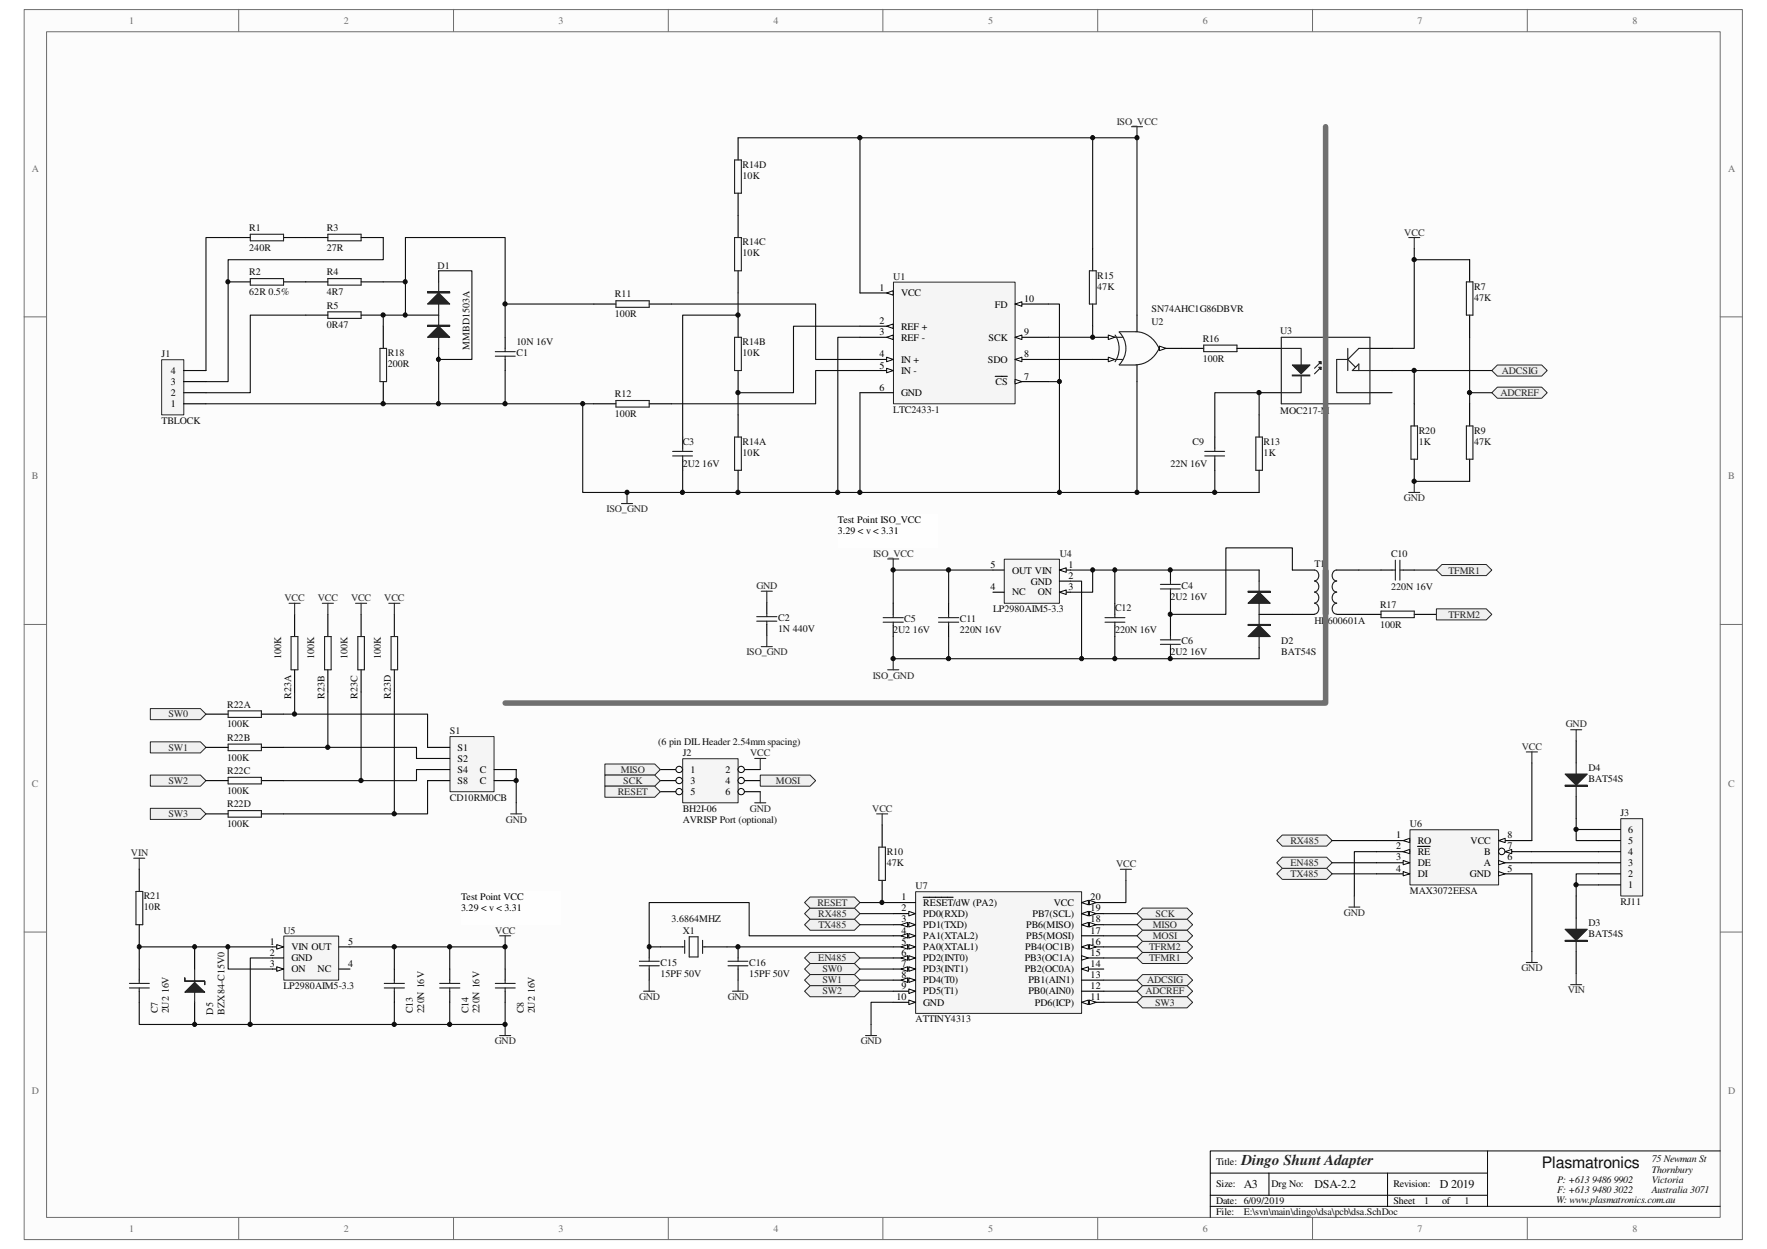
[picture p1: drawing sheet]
<svg xmlns="http://www.w3.org/2000/svg" width="297mm" height="210mm" viewBox="0 0 297 210" stroke-linecap="round" stroke-linejoin="round" font-family="sans-serif">
<defs><g id="words">
<text font-size="2.7" fill="#0e0e0e" x="259.2" y="196.2">Plasmatronics</text>
<text font-size="2.5" fill="#262626" x="208.7" y="195.8">Dingo Shunt Adapter</text>
<g font-size="2" fill="#0e0e0e">
<text x="209.1" y="199.7">A3</text>
<text x="221" y="199.7">DSA-2.2</text>
<text x="242.1" y="199.7">D 2019</text>
</g>
<g font-size="1.7" fill="#6e6e6e">
<text x="21.7" y="4">1</text>
<text x="57.8" y="4">2</text>
<text x="93.9" y="4">3</text>
<text x="130" y="4">4</text>
<text x="166.1" y="4">5</text>
<text x="202.2" y="4">6</text>
<text x="238.3" y="4">7</text>
<text x="274.4" y="4">8</text>
<text x="5.3" y="28.9">A</text>
<text x="290.5" y="28.9">A</text>
<text x="5.4" y="80.6">B</text>
<text x="290.5" y="80.6">B</text>
<text x="5.4" y="132.2">C</text>
<text x="290.5" y="132.2">C</text>
<text x="5.3" y="183.9">D</text>
<text x="290.5" y="183.9">D</text>
<text x="21.7" y="207">1</text>
<text x="57.8" y="207">2</text>
<text x="93.9" y="207">3</text>
<text x="130" y="207">4</text>
<text x="166.1" y="207">5</text>
<text x="202.2" y="207">6</text>
<text x="238.3" y="207">7</text>
<text x="274.4" y="207">8</text>
</g>
<g font-size="1.7" fill="#262626">
<text x="187.7" y="21">ISO_VCC</text>
<text x="236" y="39.6">VCC</text>
<text x="252.5" y="62.9">ADCSIG</text>
<text x="252.2" y="66.6">ADCREF</text>
<text x="102" y="86.1">ISO_GND</text>
<text x="236" y="84.2">GND</text>
<text x="146.8" y="93.6">ISO_VCC</text>
<text x="47.8" y="101">VCC</text>
<text x="53.4" y="101">VCC</text>
<text x="59" y="101">VCC</text>
<text x="64.6" y="101">VCC</text>
<text x="127.2" y="99">GND</text>
<text x="243.5" y="96.4">TFMR1</text>
<text x="243.5" y="103.8">TFRM2</text>
<text x="125.5" y="110.1">ISO_GND</text>
<text x="146.7" y="114">ISO_GND</text>
<text x="28.3" y="120.6">SW0</text>
<text x="255.8" y="126">VCC</text>
<text x="263.2" y="122.3">GND</text>
<text x="28.3" y="126.2">SW1</text>
<text x="28.3" y="131.7">SW2</text>
<text x="104.3" y="129.9">MISO</text>
<text x="104.8" y="131.7">SCK</text>
<text x="126.1" y="127.1">VCC</text>
<text x="130.4" y="131.7">MOSI</text>
<text x="28.3" y="137.3">SW3</text>
<text x="103.8" y="133.6">RESET</text>
<text x="126.1" y="136.4">GND</text>
<text x="146.6" y="136.4">VCC</text>
<text x="22" y="143.8">VIN</text>
<text x="85" y="138.3">GND</text>
<text x="216.9" y="141.8">RX485</text>
<text x="187.6" y="145.7">VCC</text>
<text x="217" y="147.4">TX485</text>
<text x="217" y="145.5">EN485</text>
<text x="137.4" y="152.2">RESET</text>
<text x="137.5" y="154.1">RX485</text>
<text x="137.6" y="156">TX485</text>
<text x="193.8" y="156">MISO</text>
<text x="194.3" y="154.1">SCK</text>
<text x="225.9" y="153.9">GND</text>
<text x="83.3" y="156.9">VCC</text>
<text x="137.5" y="161.5">EN485</text>
<text x="193.2" y="161.5">TFMR1</text>
<text x="193.2" y="159.7">TFRM2</text>
<text x="193.8" y="157.8">MOSI</text>
<text x="138.3" y="163.4">SW0</text>
<text x="138.3" y="165.3">SW1</text>
<text x="138.3" y="167.1">SW2</text>
<text x="192.6" y="167.1">ADCREF</text>
<text x="192.8" y="165.3">ADCSIG</text>
<text x="255.8" y="163.2">GND</text>
<text x="263.6" y="166.9">VIN</text>
<text x="107.4" y="168.1">GND</text>
<text x="122.3" y="168.1">GND</text>
<text x="194.2" y="169">SW3</text>
<text x="83.2" y="175.5">GND</text>
<text x="144.7" y="175.5">GND</text>
</g>
<g font-size="1.7" fill="#0e0e0e">
<text x="124.8" y="28.2">R14D</text>
<text x="124.8" y="30.1">10K</text>
<text x="41.9" y="38.8">R1</text>
<text x="54.9" y="38.8">R3</text>
<text x="124.8" y="41.2">R14C</text>
<text x="41.9" y="42.2">240R</text>
<text x="41.9" y="46.3">R2</text>
<text x="54.9" y="42.2">27R</text>
<text x="54.9" y="46.3">R4</text>
<text x="73.6" y="45.2">D1</text>
<text x="124.8" y="43.1">10K</text>
<text x="150.2" y="47">U1</text>
<text x="184.4" y="46.8">R15</text>
<text x="41.9" y="49.6">62R 0.5%</text>
<text x="54.9" y="49.6">4R7</text>
<text x="54.9" y="51.9">R5</text>
<text x="103.4" y="50">R11</text>
<text x="103.4" y="53.3">100R</text>
<text x="184.4" y="48.7">47K</text>
<text x="193.6" y="52.4">SN74AHC1G86DBVR</text>
<text x="247.8" y="48.7">R7</text>
<text x="247.8" y="50.5">47K</text>
<text x="54.9" y="55.2">0R47</text>
<text x="65.2" y="59.9">R18</text>
<text x="78.9" y="58.8" transform="rotate(-90 78.9 58.8)">MMBD1503A</text>
<text x="86.8" y="59.9">C1</text>
<text x="86.8" y="58">10N 16V</text>
<text x="124.8" y="58">R14B</text>
<text x="124.8" y="59.9">10K</text>
<text x="193.6" y="54.7">U2</text>
<text x="202.2" y="57.4">R16</text>
<text x="215.2" y="56.1">U3</text>
<text x="27.2" y="60.1">J1</text>
<text x="65.2" y="61.7">200R</text>
<text x="202.2" y="60.8">100R</text>
<text x="27.2" y="71.2">TBLOCK</text>
<text x="103.4" y="66.8">R12</text>
<text x="103.4" y="70.1">100R</text>
<text x="150.2" y="69.4">LTC2433-1</text>
<text x="215.2" y="69.6">MOC217-M</text>
<text x="114.8" y="74.8">C3</text>
<text x="124.8" y="74.8">R14A</text>
<text x="124.8" y="76.6">10K</text>
<text x="200.5" y="74.8">C9</text>
<text x="212.4" y="74.8">R13</text>
<text x="212.4" y="76.6">1K</text>
<text x="238.5" y="72.9">R20</text>
<text x="238.5" y="74.8">1K</text>
<text x="247.8" y="72.9">R9</text>
<text x="247.8" y="74.8">47K</text>
<text x="114.8" y="78.5">2U2 16V</text>
<text x="196.8" y="78.5">22N 16V</text>
<text x="178.1" y="93.6">U4</text>
<text x="221" y="95.2">T1</text>
<text x="233.8" y="93.6">C10</text>
<text x="196.8" y="100.8">2U2 16V</text>
<text x="198.6" y="99">C4</text>
<text x="233.8" y="99.2">220N 16V</text>
<text x="130.8" y="104.4">C2</text>
<text x="130.8" y="106.3">1N 440V</text>
<text x="150.2" y="106.4">2U2 16V</text>
<text x="152" y="104.6">C5</text>
<text x="161.4" y="104.6">C11</text>
<text x="161.4" y="106.4">220N 16V</text>
<text x="167" y="102.9">LP2980AIM5-3.3</text>
<text x="187.4" y="102.7">C12</text>
<text x="187.4" y="106.4">220N 16V</text>
<text x="221" y="104.9">HR600601A</text>
<text x="232" y="102.2">R17</text>
<text x="232" y="105.5">100R</text>
<text x="47.2" y="110.7" transform="rotate(-90 47.2 110.7)">100K</text>
<text x="52.8" y="110.7" transform="rotate(-90 52.8 110.7)">100K</text>
<text x="58.4" y="110.7" transform="rotate(-90 58.4 110.7)">100K</text>
<text x="64" y="110.7" transform="rotate(-90 64 110.7)">100K</text>
<text x="196.8" y="110.2">2U2 16V</text>
<text x="198.6" y="108.3">C6</text>
<text x="215.4" y="108.3">D2</text>
<text x="215.4" y="110.2">BAT54S</text>
<text x="38.2" y="118.9">R22A</text>
<text x="48.9" y="117.4" transform="rotate(-90 48.9 117.4)">R23A</text>
<text x="54.5" y="117.4" transform="rotate(-90 54.5 117.4)">R23B</text>
<text x="60.1" y="117.4" transform="rotate(-90 60.1 117.4)">R23C</text>
<text x="65.7" y="117.4" transform="rotate(-90 65.7 117.4)">R23D</text>
<text x="38.2" y="122.3">100K</text>
<text x="38.2" y="124.5">R22B</text>
<text x="75.6" y="123.4">S1</text>
<text x="110.7" y="125.2">(6 pin DIL Header 2.54mm spacing)</text>
<text x="38.2" y="127.8">100K</text>
<text x="38.2" y="130.1">R22C</text>
<text x="114.8" y="127.1">J2</text>
<text x="267" y="129.5">D4</text>
<text x="267" y="131.4">BAT54S</text>
<text x="38.2" y="133.4">100K</text>
<text x="38.2" y="135.7">R22D</text>
<text x="75.6" y="134.5">CD10RM0CB</text>
<text x="114.8" y="136.4">BH2I-06</text>
<text x="272.4" y="137.2">J3</text>
<text x="38.2" y="139">100K</text>
<text x="114.8" y="138.3">AVRISP Port (optional)</text>
<text x="149.1" y="143.7">R10</text>
<text x="237" y="139">U6</text>
<text x="149.1" y="145.5">47K</text>
<text x="153.9" y="149.4">U7</text>
<text x="24.2" y="151.1">R21</text>
<text x="24.2" y="153">10R</text>
<text x="112.9" y="155">3.6864MHZ</text>
<text x="237" y="150.2">MAX3072EESA</text>
<text x="267" y="155.6">D3</text>
<text x="272.4" y="152.1">RJ11</text>
<text x="47.7" y="156.9">U5</text>
<text x="114.8" y="156.9">X1</text>
<text x="267" y="157.5">BAT54S</text>
<text x="47.7" y="166.2">LP2980AIM5-3.3</text>
<text x="111" y="162.3">C15</text>
<text x="111" y="164.2">15PF 50V</text>
<text x="125.9" y="162.3">C16</text>
<text x="125.9" y="164.2">15PF 50V</text>
<text x="26.5" y="170.3" transform="rotate(-90 26.5 170.3)">C7</text>
<text x="28.4" y="170.3" transform="rotate(-90 28.4 170.3)">2U2 16V</text>
<text x="35.9" y="170.5" transform="rotate(-90 35.9 170.5)">D5</text>
<text x="37.7" y="170.5" transform="rotate(-90 37.7 170.5)">BZX84-C15V0</text>
<text x="69.4" y="170.3" transform="rotate(-90 69.4 170.3)">C13</text>
<text x="71.3" y="170.3" transform="rotate(-90 71.3 170.3)">220N 16V</text>
<text x="78.7" y="170.3" transform="rotate(-90 78.7 170.3)">C14</text>
<text x="80.6" y="170.3" transform="rotate(-90 80.6 170.3)">220N 16V</text>
<text x="88" y="170.3" transform="rotate(-90 88 170.3)">C8</text>
<text x="89.9" y="170.3" transform="rotate(-90 89.9 170.3)">2U2 16V</text>
<text x="153.9" y="171.8">ATTINY4313</text>
<text x="277.7" y="195.3">75 Newman St</text>
<text x="277.7" y="197.1">Thornbury</text>
<text x="239.4" y="202.4">1</text>
<text x="246.2" y="202.4">1</text>
<text x="261.6" y="202.2">W: www.plasmatronics.com.au</text>
<text x="261.8" y="198.8">P: +613 9486 9902</text>
<text x="261.8" y="200.5">F: +613 9480 3022</text>
<text x="277.7" y="198.8">Victoria</text>
<text x="277.7" y="200.5">Australia 3071</text>
<text x="209.1" y="204.2">E:\svn\main\dingo\dsa\pcb\dsa.SchDoc</text>
</g>
<g font-size="1.7">
<text x="147.8" y="48.9">1</text>
<text x="151.5" y="49.8">VCC</text>
<text x="167.3" y="51.7">FD</text>
<text x="172.2" y="50.8">10</text>
<text x="147.8" y="54.5">2</text>
<text x="147.8" y="56.3">3</text>
<text x="151.5" y="55.4">REF +</text>
<text x="151.5" y="57.3">REF -</text>
<text x="166.2" y="57.3">SCK</text>
<text x="172.2" y="56.3">9</text>
<text x="28.7" y="64.7">3</text>
<text x="28.7" y="62.9">4</text>
<text x="147.8" y="60.1">4</text>
<text x="147.8" y="61.9">5</text>
<text x="147.8" y="65.7">6</text>
<text x="151.5" y="61">IN +</text>
<text x="151.5" y="62.9">IN -</text>
<text x="166.1" y="61">SDO</text>
<text x="167.3" y="64.7">CS</text>
<text x="172.2" y="60.1">8</text>
<text x="172.2" y="63.8">7</text>
<text x="28.7" y="68.5">1</text>
<text x="28.7" y="66.6">2</text>
<text x="151.5" y="66.6">GND</text>
<text x="140.8" y="88">Test Point ISO_VCC</text>
<text x="140.8" y="89.8">3.29 &lt; v &lt; 3.31</text>
<text x="166.5" y="95.5">5</text>
<text x="179.6" y="95.5">1</text>
<text x="166.5" y="99.2">4</text>
<text x="170.1" y="100.1">NC</text>
<text x="170.1" y="96.4">OUT VIN</text>
<text x="173.3" y="98.3">GND</text>
<text x="174.5" y="100.1">ON</text>
<text x="179.6" y="99.2">3</text>
<text x="179.6" y="97.3">2</text>
<text x="76.9" y="126.2">S1</text>
<text x="76.9" y="128">S2</text>
<text x="76.9" y="129.9">S4</text>
<text x="76.9" y="131.7">S8</text>
<text x="80.7" y="129.9">C</text>
<text x="80.7" y="131.7">C</text>
<text x="116.1" y="129.9">1</text>
<text x="116.1" y="131.7">3</text>
<text x="122" y="129.9">2</text>
<text x="122" y="131.7">4</text>
<text x="116.1" y="133.6">5</text>
<text x="122" y="133.6">6</text>
<text x="234.7" y="140.9">1</text>
<text x="234.7" y="142.7">2</text>
<text x="238.3" y="141.8">RO</text>
<text x="238.3" y="143.7">RE</text>
<text x="247.2" y="141.8">VCC</text>
<text x="249.5" y="143.7">B</text>
<text x="253.4" y="142.7">7</text>
<text x="253.4" y="140.9">8</text>
<text x="273.7" y="143.7">4</text>
<text x="273.7" y="141.8">5</text>
<text x="273.7" y="140">6</text>
<text x="234.7" y="144.6">3</text>
<text x="234.7" y="146.5">4</text>
<text x="238.3" y="145.5">DE</text>
<text x="238.3" y="147.4">DI</text>
<text x="247.1" y="147.4">GND</text>
<text x="249.4" y="145.5">A</text>
<text x="253.4" y="144.6">6</text>
<text x="253.4" y="146.5">5</text>
<text x="273.7" y="149.3">1</text>
<text x="273.7" y="147.4">2</text>
<text x="273.7" y="145.5">3</text>
<text x="77.5" y="151.3">Test Point VCC</text>
<text x="77.5" y="153.1">3.29 &lt; v &lt; 3.31</text>
<text x="151.5" y="155">3</text>
<text x="151.5" y="153.2">2</text>
<text x="151.5" y="151.3">1</text>
<text x="155.2" y="156">PD1(TXD)</text>
<text x="155.2" y="154.1">PD0(RXD)</text>
<text x="155.2" y="152.2">RESET/dW (PA2)</text>
<text x="172.5" y="156">PB6(MISO)</text>
<text x="173.6" y="154.1">PB7(SCL)</text>
<text x="177.2" y="152.2">VCC</text>
<text x="183.3" y="155">18</text>
<text x="183.3" y="153.2">19</text>
<text x="183.3" y="151.3">20</text>
<text x="45.3" y="158.7">1</text>
<text x="45.3" y="160.6">2</text>
<text x="49" y="159.7">VIN OUT</text>
<text x="49" y="161.5">GND</text>
<text x="58.5" y="158.7">5</text>
<text x="151.5" y="156.9">4</text>
<text x="151.5" y="158.7">5</text>
<text x="151.5" y="160.6">6</text>
<text x="155.2" y="157.8">PA1(XTAL2)</text>
<text x="155.2" y="159.7">PA0(XTAL1)</text>
<text x="155.2" y="161.5">PD2(INT0)</text>
<text x="172.3" y="161.5">PB3(OC1A)</text>
<text x="172.3" y="159.7">PB4(OC1B)</text>
<text x="172.5" y="157.8">PB5(MOSI)</text>
<text x="183.3" y="158.7">16</text>
<text x="183.3" y="160.6">15</text>
<text x="183.3" y="156.9">17</text>
<text x="45.3" y="162.5">3</text>
<text x="49" y="163.4">ON</text>
<text x="53.4" y="163.4">NC</text>
<text x="58.5" y="162.5">4</text>
<text x="151.5" y="162.5">7</text>
<text x="151.5" y="164.3">8</text>
<text x="151.5" y="166.2">9</text>
<text x="155.2" y="163.4">PD3(INT1)</text>
<text x="155.2" y="165.3">PD4(T0)</text>
<text x="155.2" y="167.1">PD5(T1)</text>
<text x="172.3" y="163.4">PB2(OC0A)</text>
<text x="172.9" y="165.3">PB1(AIN1)</text>
<text x="172.9" y="167.1">PB0(AIN0)</text>
<text x="183.3" y="162.5">14</text>
<text x="183.3" y="164.3">13</text>
<text x="183.3" y="166.2">12</text>
<text x="150.7" y="168.1">10</text>
<text x="155.2" y="169">GND</text>
<text x="174" y="169">PD6(ICP)</text>
<text x="183.3" y="168.1">11</text>
<text x="204.4" y="195.8">Title:</text>
<text x="204.4" y="199.6">Size:</text>
<text x="204.4" y="202.4">Date: 6/09/2019</text>
<text x="213.7" y="199.6">Drg No:</text>
<text x="234.2" y="199.6">Revision:</text>
<text x="234.2" y="202.4">Sheet</text>
<text x="242.4" y="202.4">of</text>
<text x="204.4" y="204.2">File:</text>
</g>
</g></defs>
<path d="M4.1 1.7h288.8v206.6h-288.8z" fill="#fcfcfc"/>
<path d="M4.1 1.6h288.8v206.7h-288.8z" fill="none" stroke="#6e6e6e" stroke-width=".17"/>
<path d="M7.9 5.4h281.3v199.2h-281.3z" fill="#fcfcfc"/>
<g fill="none" stroke="#6e6e6e" stroke-width=".17">
<path d="M7.8 5.3h281.4v199.3h-281.4zM40.1 1.6v3.7M76.2 1.6v3.7M112.3 1.6v3.7M148.4 1.6v3.7M184.5 1.6v3.7M220.6 1.6v3.7M256.7 1.6v3.7M4.1 53.3h3.7M289.2 53.3h3.7M4.1 104.9h3.7M289.2 104.9h3.7"/>
<path d="M4.1 156.6h3.7M289.2 156.6h3.7M40.1 204.6v3.7M76.2 204.6v3.7M112.3 204.6v3.7M148.4 204.6v3.7M184.5 204.6v3.7M220.6 204.6v3.7M256.7 204.6v3.7"/>
</g>
<path d="M203.5 197.1h46.6M213.3 197.1v3.8M233.3 197.1v5.6M250.1 193.4v9.3M289.2 193.4h-85.7v11.2M203.5 202.7h85.7M203.5 200.9h46.6" fill="none" stroke="#000" stroke-width=".17"/>
<path d="M154 149.9h27.8v20.4h-27.8z" fill="#f5f5f5"/>
<path d="M153.9 149.9h27.9v20.4h-27.9z" fill="none" stroke="#262626" stroke-width=".17"/>
<path d="M150.2 155.4h3.7" fill="none" stroke="#000" stroke-width=".19"/>
<path d="M152.8 155l1.1 .4-1.1 .4z" fill="#fcfcfc"/>
<path d="M152.8 155l1.1 .4-1.1 .4z" fill="none" stroke="#000" stroke-width=".17"/>
<path d="M151.5 155.4l1.1-.4v.8z" fill="#fcfcfc"/>
<path d="M151.5 155.4l1.1-.4v.8z" fill="none" stroke="#000" stroke-width=".17"/>
<path d="M150.2 157.3h3.7" fill="none" stroke="#000" stroke-width=".19"/>
<path d="M152.8 156.9l1.1 .4-1.1 .3z" fill="#fcfcfc"/>
<path d="M152.8 156.9l1.1 .4-1.1 .3z" fill="none" stroke="#000" stroke-width=".17"/>
<path d="M151.5 157.3l1.1-.4v.7z" fill="#fcfcfc"/>
<path d="M151.5 157.3l1.1-.4v.7z" fill="none" stroke="#000" stroke-width=".17"/>
<path d="M150.2 159.1h3.7" fill="none" stroke="#000" stroke-width=".19"/>
<path d="M152.8 158.7l1.1 .4-1.1 .4z" fill="#fcfcfc"/>
<path d="M152.8 158.7l1.1 .4-1.1 .4z" fill="none" stroke="#000" stroke-width=".17"/>
<path d="M151.5 159.1l1.1-.4v.8z" fill="#fcfcfc"/>
<path d="M151.5 159.1l1.1-.4v.8z" fill="none" stroke="#000" stroke-width=".17"/>
<path d="M150.2 161h3.7" fill="none" stroke="#000" stroke-width=".19"/>
<path d="M152.8 160.6l1.1 .4-1.1 .4z" fill="#fcfcfc"/>
<path d="M152.8 160.6l1.1 .4-1.1 .4z" fill="none" stroke="#000" stroke-width=".17"/>
<path d="M151.5 161l1.1-.4v.8z" fill="#fcfcfc"/>
<path d="M151.5 161l1.1-.4v.8z" fill="none" stroke="#000" stroke-width=".17"/>
<path d="M150.2 162.9h3.7" fill="none" stroke="#000" stroke-width=".19"/>
<path d="M152.8 162.5l1.1 .4-1.1 .3z" fill="#fcfcfc"/>
<path d="M152.8 162.5l1.1 .4-1.1 .3z" fill="none" stroke="#000" stroke-width=".17"/>
<path d="M151.5 162.9l1.1-.4v.7z" fill="#fcfcfc"/>
<path d="M151.5 162.9l1.1-.4v.7z" fill="none" stroke="#000" stroke-width=".17"/>
<path d="M150.2 164.7h3.7" fill="none" stroke="#000" stroke-width=".19"/>
<path d="M152.8 164.3l1.1 .4-1.1 .4z" fill="#fcfcfc"/>
<path d="M152.8 164.3l1.1 .4-1.1 .4z" fill="none" stroke="#000" stroke-width=".17"/>
<path d="M151.5 164.7l1.1-.4v.8z" fill="#fcfcfc"/>
<path d="M151.5 164.7l1.1-.4v.8z" fill="none" stroke="#000" stroke-width=".17"/>
<path d="M181.8 155.4h3.7" fill="none" stroke="#000" stroke-width=".19"/>
<path d="M181.8 155.4l1.2-.4v.8z" fill="#fcfcfc"/>
<path d="M181.8 155.4l1.2-.4v.8z" fill="none" stroke="#000" stroke-width=".17"/>
<path d="M183.1 155l1.2 .4-1.2 .4z" fill="#fcfcfc"/>
<path d="M183.1 155l1.2 .4-1.2 .4z" fill="none" stroke="#000" stroke-width=".17"/>
<path d="M181.8 159.1h3.7" fill="none" stroke="#000" stroke-width=".19"/>
<path d="M181.8 159.1l1.2-.4v.8z" fill="#fcfcfc"/>
<path d="M181.8 159.1l1.2-.4v.8z" fill="none" stroke="#000" stroke-width=".17"/>
<path d="M183.1 158.7l1.2 .4-1.2 .4z" fill="#fcfcfc"/>
<path d="M183.1 158.7l1.2 .4-1.2 .4z" fill="none" stroke="#000" stroke-width=".17"/>
<path d="M181.8 153.5h3.7" fill="none" stroke="#000" stroke-width=".19"/>
<path d="M181.8 153.5l1.2-.3v.7z" fill="#fcfcfc"/>
<path d="M181.8 153.5l1.2-.3v.7z" fill="none" stroke="#000" stroke-width=".17"/>
<path d="M183.1 153.2l1.2 .3-1.2 .4z" fill="#fcfcfc"/>
<path d="M183.1 153.2l1.2 .3-1.2 .4z" fill="none" stroke="#000" stroke-width=".17"/>
<path d="M181.8 151.7h3.7" fill="none" stroke="#000" stroke-width=".19"/>
<path d="M181.8 151.7l1.2-.4v.8z" fill="#fcfcfc"/>
<path d="M181.8 151.7l1.2-.4v.8z" fill="none" stroke="#000" stroke-width=".17"/>
<path d="M183.1 151.3l1.2 .4-1.2 .4z" fill="#fcfcfc"/>
<path d="M183.1 151.3l1.2 .4-1.2 .4z" fill="none" stroke="#000" stroke-width=".17"/>
<path d="M150.2 166.6h3.7" fill="none" stroke="#000" stroke-width=".19"/>
<path d="M152.8 166.2l1.1 .4-1.1 .4z" fill="#fcfcfc"/>
<path d="M152.8 166.2l1.1 .4-1.1 .4z" fill="none" stroke="#000" stroke-width=".17"/>
<path d="M150.2 168.4h3.7" fill="none" stroke="#000" stroke-width=".19"/>
<path d="M152.8 168.1l1.1 .3-1.1 .4z" fill="#fcfcfc"/>
<path d="M152.8 168.1l1.1 .3-1.1 .4z" fill="none" stroke="#000" stroke-width=".17"/>
<path d="M181.8 168.4h3.7" fill="none" stroke="#000" stroke-width=".19"/>
<path d="M181.8 168.4l1.2-.3v.7z" fill="#fcfcfc"/>
<path d="M181.8 168.4l1.2-.3v.7z" fill="none" stroke="#000" stroke-width=".17"/>
<path d="M183.1 168.1l1.2 .3-1.2 .4z" fill="#fcfcfc"/>
<path d="M183.1 168.1l1.2 .3-1.2 .4z" fill="none" stroke="#000" stroke-width=".17"/>
<path d="M150.2 153.5h3.7M181.8 164.7h3.7" fill="none" stroke="#000" stroke-width=".19"/>
<path d="M152.8 153.2l1.1 .3-1.1 .4z" fill="#fcfcfc"/>
<path d="M152.8 153.2l1.1 .3-1.1 .4z" fill="none" stroke="#000" stroke-width=".17"/>
<path d="M181.8 162.9h3.7" fill="none" stroke="#000" stroke-width=".19"/>
<path d="M181.8 162.9l1.2-.4v.7z" fill="#fcfcfc"/>
<path d="M181.8 162.9l1.2-.4v.7z" fill="none" stroke="#000" stroke-width=".17"/>
<path d="M181.8 161h3.7" fill="none" stroke="#000" stroke-width=".19"/>
<path d="M181.8 160.6l1.2 .4-1.2 .4z" fill="#fcfcfc"/>
<path d="M181.8 160.6l1.2 .4-1.2 .4z" fill="none" stroke="#000" stroke-width=".17"/>
<path d="M211.7 58.5h3.7M230.3 58.5h3.7M230.3 66h3.7M230.3 62.3h3.7M150.2 151.7h3.7M155.2 150.8h5M181.8 157.3h3.7M181.8 166.6h3.7" fill="none" stroke="#000" stroke-width=".19"/>
<path d="M215.4 56.7h14.9v11.2h-14.9zM222.1 61.7l-1.1 1.1M222.1 60.8l-1.1 1.1" fill="none" stroke="#1c1c1c" stroke-width=".19"/>
<path d="M217.3 61.3h2.9l-1.5 1.5z" fill="#1c1c1c"/>
<path d="M217.3 61.3h2.9l-1.5 1.5zM217.3 63h2.9v.2h-2.9z" fill="none" stroke="#1c1c1c" stroke-width=".19"/>
<path d="M217.3 63.1h2.9" fill="none" stroke="#1c1c1c" stroke-width=".17"/>
<path d="M221.7 60.8h.4v.4z" fill="#1c1c1c"/>
<path d="M221.7 60.8h.4v.4z" fill="none" stroke="#1c1c1c" stroke-width=".19"/>
<path d="M221.7 61.7h.4v.4z" fill="#1c1c1c"/>
<g fill="none" stroke="#1c1c1c" stroke-width=".19">
<path d="M215.4 58.5h3.3v2.8M226.6 58.5v3.8M230.3 58.5h-1.9l-1.8 1.9M218.7 63.2v2.8h-3.3M221.7 61.7h.4v.4zM226.6 60.4h-1.9v5.6h5.6M226.6 60.4l1.3 1.3M228.4 62.3v-1.1l-1.1 1.1h3M114.8 159.1h.3M115.1 158v2.2M115.9 157.4h1.4v3.4h-1.4zM118.1 158v2.2"/>
<path d="M118.1 159.1h.4M263.1 158h3.7v.2h-3.7zM265 154.3v5.6"/>
</g>
<path d="M211.7 66h3.7M111 159.1h3.8M118.5 159.1h3.7M265 150.6v3.7M265 159.9v3.7" fill="none" stroke="#000" stroke-width=".19"/>
<path d="M263.1 158.1h3.7" fill="none" stroke="#1c1c1c" stroke-width=".17"/>
<path d="M263.1 156.2h3.7l-1.8 1.8z" fill="#1c1c1c"/>
<path d="M263.1 132h3.7v.1h-3.7zM265 128.2v5.6M263.1 156.2h3.7l-1.8 1.8z" fill="none" stroke="#1c1c1c" stroke-width=".19"/>
<path d="M265 124.5v3.7M265 133.8v3.7" fill="none" stroke="#000" stroke-width=".19"/>
<path d="M263.1 132h3.7" fill="none" stroke="#1c1c1c" stroke-width=".17"/>
<path d="M263.1 130.1h3.7l-1.8 1.9z" fill="#1c1c1c"/>
<path d="M263.1 130.1h3.7l-1.8 1.9z" fill="none" stroke="#1c1c1c" stroke-width=".19"/>
<path d="M256.6 126.4h1.8M257.5 126.4v1.8M264 122.6h1.9M265 122.6v1.9M257.5 159.9v1.9M256.6 161.8h1.8M264 165.5h1.9M265 163.6v1.9" fill="none" stroke="#262626" stroke-width=".19"/>
<path d="M257.5 128.2v13.1M257.5 146.9v13" fill="none" stroke="#0e0e0e" stroke-width=".19"/>
<path d="M215.6 145.9h7.4l.9 1-.9 .9h-7.4l-1-.9z" fill-rule="evenodd" fill="#f0f0f0"/>
<path d="M215.6 145.9h7.4l.9 1-.9 .9h-7.4l-1-.9z" fill="none" stroke="#262626" stroke-width=".17"/>
<path d="M214.6 141.3l1-1h7.4l.9 1-.9 .9h-7.4z" fill-rule="evenodd" fill="#f0f0f0"/>
<path d="M214.6 141.3l1-1h7.4l.9 1-.9 .9h-7.4z" fill="none" stroke="#262626" stroke-width=".17"/>
<path d="M215.6 144.1h7.4l.9 .9-.9 .9h-7.4l-1-.9z" fill-rule="evenodd" fill="#f0f0f0"/>
<path d="M215.6 144.1h7.4l.9 .9-.9 .9h-7.4l-1-.9z" fill="none" stroke="#262626" stroke-width=".17"/>
<path d="M38.4 159.1v3.8h7.4M75.6 159.1v3.8M223.9 146.9h7.5M223.9 145h7.5M223.9 141.3h7.5M231.4 143.1h-3.7v7.5M66.3 168.4v3.8M75.6 168.4v3.8" fill="none" stroke="#0e0e0e" stroke-width=".19"/>
<path d="M22.5 144.2h1.8M23.4 144.2v1.9M84 157.3h1.8M84.9 157.3v1.8M226.7 152.4h1.9M227.7 150.6v1.8M84 174h1.8M84.9 172.2v1.8" fill="none" stroke="#262626" stroke-width=".19"/>
<path d="M23.4 146.1v3.7M23.4 155.4v3.7M66.3 162.9v1.8M66.3 166.6v1.8M75.6 162.9v1.8M75.6 166.6v1.8M84.9 162.9v1.8M84.9 166.6v1.8" fill="none" stroke="#000" stroke-width=".19"/>
<g fill="none" stroke="#1c1c1c" stroke-width=".19">
<path d="M22.9 149.8h1.1v5.6h-1.1zM64.6 166h3.4M64.6 165.3h3.4M66.3 164.7v.6M66.3 166v.6M73.9 166h3.4M73.9 165.3h3.4M75.6 164.7v.6M75.6 166v.6M83.3 166h3.3M83.3 165.3h3.3M84.9 164.7v.6"/>
<path d="M84.9 166v.6"/>
</g>
<path d="M135.3 155.4l.9-.9h7.4l1 .9-1 .9h-7.4z" fill-rule="evenodd" fill="#f0f0f0"/>
<path d="M135.3 155.4l.9-.9h7.4l1 .9-1 .9h-7.4z" fill="none" stroke="#262626" stroke-width=".17"/>
<path d="M135.3 153.5l.9-.9h7.4l1 .9-1 1h-7.4z" fill-rule="evenodd" fill="#f0f0f0"/>
<path d="M135.3 153.5l.9-.9h7.4l1 .9-1 1h-7.4z" fill="none" stroke="#262626" stroke-width=".17"/>
<path d="M135.3 161l.9-.9h7.4l1 .9-1 .9h-7.4z" fill-rule="evenodd" fill="#f0f0f0"/>
<path d="M135.3 161l.9-.9h7.4l1 .9-1 .9h-7.4z" fill="none" stroke="#262626" stroke-width=".17"/>
<path d="M211.7 95.8v1.9M211.7 103.3h5.6" fill="none" stroke="#000" stroke-width=".19"/>
<path d="M209.8 99.4h3.7v.1h-3.7zM211.7 97.7v5.6" fill="none" stroke="#1c1c1c" stroke-width=".19"/>
<path d="M209.8 99.4h3.7" fill="none" stroke="#1c1c1c" stroke-width=".17"/>
<path d="M209.8 101.4l1.9-1.9 1.8 1.9z" fill="#1c1c1c"/>
<path d="M209.8 101.4l1.9-1.9 1.8 1.9zM209.8 104.9h3.7v.2h-3.7zM211.7 103.3v5.5" fill="none" stroke="#1c1c1c" stroke-width=".19"/>
<path d="M209.8 105h3.7" fill="none" stroke="#1c1c1c" stroke-width=".17"/>
<path d="M209.8 107l1.9-1.9 1.8 1.9z" fill="#1c1c1c"/>
<g fill="none" stroke="#1c1c1c" stroke-width=".19">
<path d="M195.1 99h3.3M195.1 98.2h3.3M196.8 97.7v.5M196.8 99v.5M148.5 104.6h3.3M148.5 103.8h3.3M150.2 103.3v.5M150.2 104.6v.5M157.8 104.6h3.4M157.8 103.8h3.4M159.5 103.3v.5M159.5 104.6v.5"/>
<path d="M185.8 104.6h3.3M185.8 103.8h3.3M187.4 103.3v.5M187.4 104.6v.5M195.1 108.3h3.3M195.1 107.5h3.3M196.8 107v.5M196.8 108.3v.5M209.8 107l1.9-1.9 1.8 1.9zM232.2 102.7h5.5v1.1h-5.5zM107.5 162.3h3.3M107.5 161.5h3.3"/>
<path d="M109.1 161v.5M109.1 162.3v.6M122.4 162.3h3.3M122.4 161.5h3.3M124.1 161v.5M124.1 162.3v.6"/>
</g>
<g fill="none" stroke="#000" stroke-width=".19">
<path d="M196.8 95.8v1.9M196.8 99.5v1.9M150.2 101.4v1.9M150.2 105.1v1.9M159.5 101.4v1.9M159.5 105.1v1.9M187.4 101.4v1.9M187.4 105.1v1.9M196.8 105.1v1.9M196.8 108.8v1.9M211.7 108.8v1.9M228.4 103.3h3.8"/>
<path d="M237.7 103.3h3.8M109.1 159.1v1.9M124.1 159.1v1.9M109.1 162.9v1.8M124.1 162.9v1.8"/>
</g>
<path d="M149.2 93.9h1.9M150.2 93.9v1.9M149.2 112.6h1.9M150.2 110.7v1.9M188.3 146.1h1.9M189.3 146.1v1.9M108.2 166.6h1.9M109.1 164.7v1.9M123.1 166.6h1.9M124.1 164.7v1.9M145.5 174h1.9M146.4 172.2v1.8" fill="none" stroke="#262626" stroke-width=".19"/>
<path d="M122.2 159.1h28M144.6 153.5h5.6M144.6 155.4h5.6M150.2 157.3h-24.3v-5.6h-16.8v7.4h1.9M189.3 148v3.7h-3.8M144.6 161h5.6M150.2 168.4h-3.8v3.8" fill="none" stroke="#0e0e0e" stroke-width=".19"/>
<path d="M150.2 47.5h20.4v20.4h-20.4z" fill="#f5f5f5"/>
<path d="M150.2 47.4h20.4v20.5h-20.4z" fill="none" stroke="#262626" stroke-width=".17"/>
<path d="M170.6 56.7h5.6" fill="none" stroke="#000" stroke-width=".19"/>
<path d="M170.6 56.7l1.2-.4v.8z" fill="#fcfcfc"/>
<path d="M170.6 56.7l1.2-.4v.8z" fill="none" stroke="#000" stroke-width=".17"/>
<path d="M170.6 60.4h5.6" fill="none" stroke="#000" stroke-width=".19"/>
<path d="M170.6 60.4l1.2-.4v.8z" fill="#fcfcfc"/>
<path d="M170.6 60.4l1.2-.4v.8z" fill="none" stroke="#000" stroke-width=".17"/>
<path d="M144.6 60.4h5.6" fill="none" stroke="#000" stroke-width=".19"/>
<path d="M149.1 60l1.1 .4-1.1 .4z" fill="#fcfcfc"/>
<path d="M149.1 60l1.1 .4-1.1 .4z" fill="none" stroke="#000" stroke-width=".17"/>
<path d="M144.6 62.3h5.6" fill="none" stroke="#000" stroke-width=".19"/>
<path d="M149.1 61.9l1.1 .4-1.1 .4z" fill="#fcfcfc"/>
<path d="M149.1 61.9l1.1 .4-1.1 .4z" fill="none" stroke="#000" stroke-width=".17"/>
<path d="M144.6 49.2h5.6M144.6 66h5.6" fill="none" stroke="#000" stroke-width=".19"/>
<path d="M149.1 49.2l1.1-.3v.7z" fill="#fcfcfc"/>
<path d="M149.1 49.2l1.1-.3v.7z" fill="none" stroke="#000" stroke-width=".17"/>
<path d="M144.6 54.8h5.6" fill="none" stroke="#000" stroke-width=".19"/>
<path d="M149.1 54.8l1.1-.4v.8z" fill="#fcfcfc"/>
<path d="M149.1 54.8l1.1-.4v.8z" fill="none" stroke="#000" stroke-width=".17"/>
<path d="M170.6 64.1h5.6" fill="none" stroke="#000" stroke-width=".19"/>
<path d="M170.6 63.8l1.2 .3-1.2 .4z" fill="#fcfcfc"/>
<path d="M170.6 63.8l1.2 .3-1.2 .4z" fill="none" stroke="#000" stroke-width=".17"/>
<path d="M144.6 56.7h5.6M167.3 63.2h2" fill="none" stroke="#000" stroke-width=".19"/>
<path d="M149.1 56.7l1.1-.4v.8z" fill="#fcfcfc"/>
<path d="M149.1 56.7l1.1-.4v.8z" fill="none" stroke="#000" stroke-width=".17"/>
<path d="M170.6 51.1h5.6" fill="none" stroke="#000" stroke-width=".19"/>
<path d="M170.6 51.1l1.2-.4v.8z" fill="#fcfcfc"/>
<path d="M170.6 51.1l1.2-.4v.8z" fill="none" stroke="#000" stroke-width=".17"/>
<path d="M124.1 23.2v3.7M124.1 32.5v7.4M124.1 45.5v3.7M124.1 53v3.7M183.7 56.7h3.7M124.1 62.3v3.7M124.1 69.7v3.7M124.1 79v3.8M204.2 73.4v1.9M204.2 77.2v1.8M211.7 69.7v3.7M211.7 79v3.8" fill="none" stroke="#000" stroke-width=".19"/>
<path d="M123.5 26.9h1.1v5.6h-1.1zM123.5 39.9h1.1v5.6h-1.1zM123.5 56.7h1.1v5.6h-1.1zM123.5 73.4h1.1v5.6h-1.1zM202.5 76.6h3.4M202.5 75.9h3.4M204.2 75.3v.6M204.2 76.6v.6M211.1 73.4h1.1v5.6h-1.1z" fill="none" stroke="#1c1c1c" stroke-width=".19"/>
<path d="M176.2 60.4h7.5M204.2 79v3.8" fill="none" stroke="#0e0e0e" stroke-width=".19"/>
<path d="M186.3 56.3l1.1 .4-1.1 .4z" fill="#fcfcfc"/>
<path d="M186.3 56.3l1.1 .4-1.1 .4z" fill="none" stroke="#000" stroke-width=".17"/>
<path d="M183.7 60.4h3.7" fill="none" stroke="#000" stroke-width=".19"/>
<path d="M186.3 60l1.1 .4-1.1 .4z" fill="#fcfcfc"/>
<path d="M186.3 60l1.1 .4-1.1 .4z" fill="none" stroke="#000" stroke-width=".17"/>
<path d="M194.9 58.5h3.7" fill="none" stroke="#000" stroke-width=".19"/>
<path d="M194.9 58.2l1.1 .3-1.1 .4z" fill="#fcfcfc"/>
<path d="M194.9 58.2l1.1 .3-1.1 .4z" fill="none" stroke="#000" stroke-width=".17"/>
<path d="M187.4 56.7h1.3M187.4 56.3a4.1 4.1 0 0 1 0 4.5M188.1 55.8a3.9 3.9 0 0 1 0 5.5M188.2 55.8h2.8a4.4 4.4 0 0 1 3.9 2.8M194.9 58.5a4.5 4.5 0 0 1-3.9 2.8M187.4 60.4h1.3M188.2 61.3h2.8" fill="none" stroke="#1c1c1c" stroke-width=".19"/>
<path d="M191.1 53v2.8M191.1 61.3v2.8" fill="none" stroke="#000" stroke-width=".19"/>
<path d="M191.1 64.1v18.7M183.7 95.8v3.7h-3.7M217.3 95.8v-3.7h-11.2v11.2h-9.3M159.5 107v3.7M196.8 101.4v3.7" fill="none" stroke="#0e0e0e" stroke-width=".19"/>
<path d="M190.2 21.3h1.9M191.1 21.3v1.9M104.5 84.6h1.8M105.4 82.8v1.8" fill="none" stroke="#262626" stroke-width=".19"/>
<path d="M241.5 95.8l.9-.9h7.4l1 .9-1 .9h-7.4z" fill-rule="evenodd" fill="#f0f0f0"/>
<path d="M241.5 95.8l.9-.9h7.4l1 .9-1 .9h-7.4z" fill="none" stroke="#262626" stroke-width=".17"/>
<path d="M241.5 102.3h8.3l1 1-1 .9h-8.3z" fill-rule="evenodd" fill="#f0f0f0"/>
<path d="M241.5 102.3h8.3l1 1-1 .9h-8.3z" fill="none" stroke="#262626" stroke-width=".17"/>
<path d="M250.8 62.3l.9-1h7.5l.9 1-.9 .9h-7.5z" fill-rule="evenodd" fill="#f0f0f0"/>
<path d="M250.8 62.3l.9-1h7.5l.9 1-.9 .9h-7.5z" fill="none" stroke="#262626" stroke-width=".17"/>
<path d="M191.1 161l1-.9h7.5l.9 .9-.9 .9h-7.5z" fill-rule="evenodd" fill="#f0f0f0"/>
<path d="M191.1 161l1-.9h7.5l.9 .9-.9 .9h-7.5z" fill="none" stroke="#262626" stroke-width=".17"/>
<path d="M191.1 159.1l1-.9h7.5l.9 .9-.9 1h-7.5z" fill-rule="evenodd" fill="#f0f0f0"/>
<path d="M191.1 159.1l1-.9h7.5l.9 .9-.9 1h-7.5z" fill="none" stroke="#262626" stroke-width=".17"/>
<path d="M237.7 43.6h9.4M247.1 56.7v11.2M228.4 95.8h3.8M237.7 80.9h9.4M185.5 159.1h5.6M185.5 161h5.6" fill="none" stroke="#0e0e0e" stroke-width=".19"/>
<path d="M183.7 41.8v3.7M183.7 51.1v3.7M232.2 95.8h1.8M235.9 95.8h1.8" fill="none" stroke="#000" stroke-width=".19"/>
<path d="M183.1 45.5h1.2v5.6h-1.2zM234 95.8h.6M234.6 94.1v3.4M235.3 95.8h.6M235.3 94.1v3.4" fill="none" stroke="#1c1c1c" stroke-width=".19"/>
<path d="M236.8 39.9h1.9M237.7 39.9v1.9M236.8 82.8h1.9M237.7 80.9v1.9" fill="none" stroke="#262626" stroke-width=".19"/>
<path d="M250.8 66l.9-.9h7.5l.9 .9-.9 .9h-7.5z" fill-rule="evenodd" fill="#f0f0f0"/>
<path d="M250.8 66l.9-.9h7.5l.9 .9-.9 .9h-7.5z" fill="none" stroke="#262626" stroke-width=".17"/>
<path d="M247.1 66h3.7" fill="none" stroke="#0e0e0e" stroke-width=".19"/>
<path d="M192.1 163.8h7.5l.9 .9-.9 1h-7.5l-1-1z" fill-rule="evenodd" fill="#f0f0f0"/>
<path d="M192.1 163.8h7.5l.9 .9-.9 1h-7.5l-1-1z" fill="none" stroke="#262626" stroke-width=".17"/>
<path d="M192.1 165.7h7.5l.9 .9-.9 .9h-7.5l-1-.9z" fill-rule="evenodd" fill="#f0f0f0"/>
<path d="M192.1 165.7h7.5l.9 .9-.9 .9h-7.5l-1-.9z" fill="none" stroke="#262626" stroke-width=".17"/>
<path d="M185.5 164.7h5.6M185.5 166.6h5.6" fill="none" stroke="#0e0e0e" stroke-width=".19"/>
<path d="M114.8 127.6h9.3v7.3h-9.3z" fill="#f5f5f5"/>
<path d="M114.8 127.5h9.3v7.4h-9.3z" fill="none" stroke="#262626" stroke-width=".17"/>
<path d="M111 129.3h3.8" fill="none" stroke="#000" stroke-width=".19"/>
<circle cx="114.2" cy="129.3" r=".54" fill="#fcfcfc"/>
<circle cx="114.2" cy="129.3" r=".54" fill="none" stroke="#000" stroke-width=".17"/>
<path d="M124.1 129.3h3.7" fill="none" stroke="#000" stroke-width=".19"/>
<circle cx="124.6" cy="129.3" r=".54" fill="#fcfcfc"/>
<circle cx="124.6" cy="129.3" r=".54" fill="none" stroke="#000" stroke-width=".17"/>
<path d="M111 131.2h3.8" fill="none" stroke="#000" stroke-width=".19"/>
<circle cx="114.2" cy="131.2" r=".54" fill="#fcfcfc"/>
<circle cx="114.2" cy="131.2" r=".54" fill="none" stroke="#000" stroke-width=".17"/>
<path d="M124.1 131.2h3.7" fill="none" stroke="#000" stroke-width=".19"/>
<circle cx="124.6" cy="131.2" r=".54" fill="#fcfcfc"/>
<circle cx="124.6" cy="131.2" r=".54" fill="none" stroke="#000" stroke-width=".17"/>
<path d="M111 133.1h3.8" fill="none" stroke="#000" stroke-width=".19"/>
<circle cx="114.2" cy="133" r=".54" fill="#fcfcfc"/>
<circle cx="114.2" cy="133" r=".54" fill="none" stroke="#000" stroke-width=".17"/>
<path d="M124.1 133.1h3.7" fill="none" stroke="#000" stroke-width=".19"/>
<circle cx="124.6" cy="133" r=".54" fill="#fcfcfc"/>
<circle cx="124.6" cy="133" r=".54" fill="none" stroke="#000" stroke-width=".17"/>
<path d="M127.8 130.3h8.4l.9 .9-.9 .9h-8.4z" fill-rule="evenodd" fill="#f0f0f0"/>
<path d="M127.8 130.3h8.4l.9 .9-.9 .9h-8.4z" fill="none" stroke="#262626" stroke-width=".17"/>
<path d="M101.7 128.4h8.4l.9 .9-.9 1h-8.4z" fill-rule="evenodd" fill="#f0f0f0"/>
<path d="M101.7 128.4h8.4l.9 .9-.9 1h-8.4z" fill="none" stroke="#262626" stroke-width=".17"/>
<path d="M101.7 130.3h8.4l.9 .9-.9 .9h-8.4z" fill-rule="evenodd" fill="#f0f0f0"/>
<path d="M101.7 130.3h8.4l.9 .9-.9 .9h-8.4z" fill="none" stroke="#262626" stroke-width=".17"/>
<path d="M101.7 132.1h8.4l.9 1-.9 .9h-8.4z" fill-rule="evenodd" fill="#f0f0f0"/>
<path d="M101.7 132.1h8.4l.9 1-.9 .9h-8.4z" fill="none" stroke="#262626" stroke-width=".17"/>
<path d="M126.9 127.5h1.8M126.9 134.9h1.8M127.8 127.5v1.8M127.8 133.1v1.8" fill="none" stroke="#262626" stroke-width=".19"/>
<path d="M191.1 155.4l1-.9h7.5l.9 .9-.9 .9h-7.5z" fill-rule="evenodd" fill="#f0f0f0"/>
<path d="M191.1 155.4l1-.9h7.5l.9 .9-.9 .9h-7.5z" fill="none" stroke="#262626" stroke-width=".17"/>
<path d="M191.1 153.5l1-.9h7.5l.9 .9-.9 1h-7.5z" fill-rule="evenodd" fill="#f0f0f0"/>
<path d="M191.1 153.5l1-.9h7.5l.9 .9-.9 1h-7.5z" fill="none" stroke="#262626" stroke-width=".17"/>
<path d="M135.3 151.7l.9-1h7.4l1 1-1 .9h-7.4z" fill-rule="evenodd" fill="#f0f0f0"/>
<path d="M135.3 151.7l.9-1h7.4l1 1-1 .9h-7.4z" fill="none" stroke="#262626" stroke-width=".17"/>
<path d="M191.1 157.3l1-1h7.5l.9 1-.9 .9h-7.5z" fill-rule="evenodd" fill="#f0f0f0"/>
<path d="M191.1 157.3l1-1h7.5l.9 1-.9 .9h-7.5z" fill="none" stroke="#262626" stroke-width=".17"/>
<path d="M38.4 39.9h-3.8v22.4M51.4 53h-9.3v13h-7.5M144.6 151.7h5.6M185.5 153.5h5.6M185.5 155.4h5.6M185.5 157.3h5.6" fill="none" stroke="#0e0e0e" stroke-width=".19"/>
<path d="M147.4 136.8h1.8M148.3 136.8v1.8" fill="none" stroke="#262626" stroke-width=".19"/>
<path d="M198.6 58.5h3.7M207.9 58.5h3.8M247.1 43.6v3.8M247.1 53v3.7M247.1 67.9v3.7M247.1 77.2v3.7M148.3 138.6v3.8M32.7 159.1v3.8M148.3 148v3.7M23.4 162.9v1.8M23.4 166.6v1.8M32.7 168.4v3.8" fill="none" stroke="#000" stroke-width=".19"/>
<path d="M202.3 58h5.6v1.1h-5.6zM246.5 47.4h1.1v5.6h-1.1zM246.5 71.6h1.1v5.6h-1.1zM147.7 142.4h1.1v5.6h-1.1zM21.8 166h3.3M21.8 165.3h3.3M23.4 164.7v.6M23.4 166v.6M32.7 162.9v5.5" fill="none" stroke="#1c1c1c" stroke-width=".19"/>
<path d="M31.1 164.3v.6h3.3v.6v-.6h-3.3z" fill-rule="evenodd" fill="#1c1c1c"/>
<path d="M31.1 164.3v.6h3.3v.6v-.6h-3.3z" fill="none" stroke="#1c1c1c" stroke-width=".19"/>
<path d="M31.1 166.8l1.6-1.7 1.7 1.7z" fill="#1c1c1c"/>
<path d="M71.9 49.1h3.7v.1h-3.7zM73.7 47.4v5.6M31.1 166.8l1.6-1.7 1.7 1.7z" fill="none" stroke="#1c1c1c" stroke-width=".19"/>
<path d="M68.2 53h5.5M73.7 45.5v1.9" fill="none" stroke="#000" stroke-width=".19"/>
<path d="M71.9 49.1h3.7" fill="none" stroke="#1c1c1c" stroke-width=".17"/>
<path d="M71.9 51.1l1.8-1.9 1.9 1.9z" fill="#1c1c1c"/>
<path d="M71.9 51.1l1.8-1.9 1.9 1.9zM71.9 54.7h3.7v.1h-3.7zM73.7 53v5.5" fill="none" stroke="#1c1c1c" stroke-width=".19"/>
<path d="M71.9 54.7h3.7" fill="none" stroke="#1c1c1c" stroke-width=".17"/>
<path d="M73.7 54.8l1.9 1.9h-3.7z" fill="#1c1c1c"/>
<g fill="none" stroke="#1c1c1c" stroke-width=".19">
<path d="M42.1 39.4h5.6v1.1h-5.6zM55.1 39.4h5.6v1.1h-5.6zM42.1 46.8h5.6v1.1h-5.6zM55.1 46.8h5.6v1.1h-5.6zM55.1 52.4h5.6v1.1h-5.6zM63.9 58.5h1.1v5.6h-1.1zM73.7 54.8l1.9 1.9h-3.7zM83.3 59.9h3.3M83.3 59.1h3.3M84.9 58.5v.6M84.9 59.9v.5M103.5 50.5h5.6v1.1h-5.6z"/>
<path d="M103.5 67.3h5.6v1.1h-5.6zM113.1 76.6h3.3M113.1 75.9h3.3M114.8 75.3v.6M114.8 76.6v.6"/>
</g>
<g fill="none" stroke="#000" stroke-width=".19">
<path d="M38.4 39.9h3.7M47.7 39.9h7.4M60.7 39.9h3.7M38.4 47.4h3.7M47.7 47.4h7.4M51.4 53h3.7M60.7 47.4h3.7M60.7 53h3.7M64.4 54.8v3.7M73.7 58.5v1.9M84.9 56.7v1.8M99.8 51.1h3.7"/>
<path d="M109.1 51.1h3.8M64.4 64.1v3.8M84.9 60.4v1.9M99.8 67.9h3.7M109.1 67.9h3.8M114.8 73.4v1.9M114.8 77.2v1.8"/>
</g>
<path d="M183.7 23.2v18.6M64.4 47.4h3.8M84.9 51.1h14.9M112.9 51.1h24.2v9.3h7.5M98 67.9v14.9h113.7M144.6 62.3h-7.5v5.6h-24.2M144.6 66v16.8" fill="none" stroke="#0e0e0e" stroke-width=".19"/>
<path d="M27.2 60.5h3.7v9.2h-3.7z" fill="#f5f5f5"/>
<path d="M27.2 60.5h3.7v9.2h-3.7z" fill="none" stroke="#262626" stroke-width=".17"/>
<path d="M30.9 67.9h3.7M30.9 66h3.7M30.9 64.1h3.7M30.9 62.3h3.7" fill="none" stroke="#000" stroke-width=".19"/>
<path d="M135.3 162.9l.9-1h7.4l1 1-1 .9h-7.4z" fill-rule="evenodd" fill="#f0f0f0"/>
<path d="M135.3 162.9l.9-1h7.4l1 1-1 .9h-7.4z" fill="none" stroke="#262626" stroke-width=".17"/>
<path d="M135.3 164.7l.9-.9h7.4l1 .9-1 1h-7.4z" fill-rule="evenodd" fill="#f0f0f0"/>
<path d="M135.3 164.7l.9-.9h7.4l1 .9-1 1h-7.4z" fill="none" stroke="#262626" stroke-width=".17"/>
<path d="M135.3 166.6l.9-.9h7.4l1 .9-1 .9h-7.4z" fill-rule="evenodd" fill="#f0f0f0"/>
<path d="M135.3 166.6l.9-.9h7.4l1 .9-1 .9h-7.4z" fill="none" stroke="#262626" stroke-width=".17"/>
<path d="M192.1 167.5h7.5l.9 .9-.9 1h-7.5l-1-1z" fill-rule="evenodd" fill="#f0f0f0"/>
<path d="M192.1 167.5h7.5l.9 .9-.9 1h-7.5l-1-1z" fill="none" stroke="#262626" stroke-width=".17"/>
<path d="M144.6 162.9h5.6M144.6 164.7h5.6M144.6 166.6h5.6M185.5 168.4h5.6" fill="none" stroke="#0e0e0e" stroke-width=".19"/>
<path d="M25.3 119.1h8.4l.9 .9-.9 .9h-8.4z" fill-rule="evenodd" fill="#f0f0f0"/>
<path d="M25.3 119.1h8.4l.9 .9-.9 .9h-8.4z" fill="none" stroke="#262626" stroke-width=".17"/>
<path d="M25.3 124.7h8.4l.9 .9-.9 .9h-8.4z" fill-rule="evenodd" fill="#f0f0f0"/>
<path d="M25.3 124.7h8.4l.9 .9-.9 .9h-8.4z" fill="none" stroke="#262626" stroke-width=".17"/>
<path d="M25.3 130.3h8.4l.9 .9-.9 .9h-8.4z" fill-rule="evenodd" fill="#f0f0f0"/>
<path d="M25.3 130.3h8.4l.9 .9-.9 .9h-8.4z" fill="none" stroke="#262626" stroke-width=".17"/>
<path d="M25.3 135.8h8.4l.9 1-.9 .9h-8.4z" fill-rule="evenodd" fill="#f0f0f0"/>
<path d="M25.3 135.8h8.4l.9 1-.9 .9h-8.4z" fill="none" stroke="#262626" stroke-width=".17"/>
<path d="M85.8 136.8h1.9M86.8 134.9v1.9" fill="none" stroke="#262626" stroke-width=".19"/>
<path d="M86.8 129.3v5.6" fill="none" stroke="#0e0e0e" stroke-width=".19"/>
<path d="M217.3 95.8h3.7M224.7 95.8h3.7M217.3 103.3h3.7M224.7 103.3h3.7" fill="none" stroke="#000" stroke-width=".19"/>
<path d="M221 95.8a.94 .94 0 0 1 .7 .9 .94 .94 0 0 1-.7 .9M221 97.7a.94 .94 0 0 1 .7 .9 .94 .94 0 0 1-.7 .9M221 99.5a.94 .94 0 0 1 .7 .9 .94 .94 0 0 1-.7 .9M222.5 95.8v7.5M223.2 95.8v7.5M224.7 95.8a.92 .92 0 0 0-.8 .9 .92 .92 0 0 0 .8 .9M224.7 97.7a.92 .92 0 0 0-.8 .9 .92 .92 0 0 0 .8 .9M224.7 99.5a.92 .92 0 0 0-.8 .9 .92 .92 0 0 0 .8 .9M221 101.4a.94 .94 0 0 1 .7 .9 .94 .94 0 0 1-.7 .9M224.7 101.4a.92 .92 0 0 0-.8 .9 .92 .92 0 0 0 .8 .9" fill="none" stroke="#1c1c1c" stroke-width=".19"/>
<path d="M272.5 137.6h3.6v13h-3.6z" fill="#f5f5f5"/>
<path d="M272.5 137.6h3.6v13h-3.6z" fill="none" stroke="#262626" stroke-width=".17"/>
<g fill="none" stroke="#000" stroke-width=".19">
<path d="M237.7 67.9v3.7M237.7 77.2v3.7M49.5 103.3v3.7M49.5 112.6v3.7M55.1 103.3v3.7M55.1 112.6v3.7M60.7 103.3v3.7M60.7 112.6v3.7M66.3 103.3v3.7M66.3 112.6v3.7M34.6 120h3.8M34.6 125.6h3.8"/>
<path d="M34.6 131.2h3.8M34.6 136.8h3.8M43.9 120h3.8M43.9 125.6h3.8M43.9 131.2h3.8M43.9 136.8h3.8M268.7 139.4h3.7M268.7 148.7h3.7M268.7 146.9h3.7M268.7 145h3.7M268.7 143.1h3.7M268.7 141.3h3.7"/>
</g>
<path d="M237.2 71.6h1.1v5.6h-1.1zM38.4 119.5h5.5v1.1h-5.5zM48.9 107h1.2v5.6h-1.2zM54.6 107h1.1v5.6h-1.1zM60.2 107h1.1v5.6h-1.1zM65.7 107h1.1v5.6h-1.1zM38.4 125.1h5.5v1.1h-5.5zM38.4 130.6h5.5v1.1h-5.5zM38.4 136.2h5.5v1.1h-5.5z" fill="none" stroke="#1c1c1c" stroke-width=".19"/>
<path d="M237.7 95.8h3.8M49.5 116.3v3.7M55.1 116.3v9.3M60.7 116.3v14.9M66.3 116.3v20.5" fill="none" stroke="#0e0e0e" stroke-width=".19"/>
<path d="M48.6 101.4h1.9M49.5 101.4v1.9M54.2 101.4h1.8M55.1 101.4v1.9M59.8 101.4h1.8M60.7 101.4v1.9M65.4 101.4h1.8M66.3 101.4v1.9" fill="none" stroke="#262626" stroke-width=".19"/>
<path d="M237.1 139.5h14.8v9.2h-14.8z" fill="#f5f5f5"/>
<path d="M237 139.4h14.9v9.3h-14.9z" fill="none" stroke="#262626" stroke-width=".17"/>
<path d="M251.9 141.3h5.6" fill="none" stroke="#000" stroke-width=".19"/>
<path d="M251.9 141.3l1.1-.4v.7z" fill="#fcfcfc"/>
<path d="M251.9 141.3l1.1-.4v.7z" fill="none" stroke="#000" stroke-width=".17"/>
<path d="M251.9 143.1h5.6" fill="none" stroke="#000" stroke-width=".19"/>
<circle cx="252.4" cy="143.1" r=".54" fill="#fcfcfc"/>
<circle cx="252.4" cy="143.1" r=".54" fill="none" stroke="#000" stroke-width=".17"/>
<path d="M253 143.1l1.1-.4v.8z" fill="#fcfcfc"/>
<path d="M253 143.1l1.1-.4v.8z" fill="none" stroke="#000" stroke-width=".17"/>
<path d="M231.4 145h5.6" fill="none" stroke="#000" stroke-width=".19"/>
<path d="M235.9 144.6l1.1 .4-1.1 .3z" fill="#fcfcfc"/>
<path d="M235.9 144.6l1.1 .4-1.1 .3z" fill="none" stroke="#000" stroke-width=".17"/>
<path d="M231.4 146.9h5.6" fill="none" stroke="#000" stroke-width=".19"/>
<path d="M235.9 146.5l1.1 .4-1.1 .3z" fill="#fcfcfc"/>
<path d="M235.9 146.5l1.1 .4-1.1 .3z" fill="none" stroke="#000" stroke-width=".17"/>
<path d="M231.4 141.3h5.6" fill="none" stroke="#000" stroke-width=".19"/>
<path d="M235.9 141.3l1.1-.4v.7z" fill="#fcfcfc"/>
<path d="M235.9 141.3l1.1-.4v.7z" fill="none" stroke="#000" stroke-width=".17"/>
<path d="M231.4 143.1h5.6" fill="none" stroke="#000" stroke-width=".19"/>
<path d="M235.9 143.1l1.1-.4v.8z" fill="#fcfcfc"/>
<path d="M235.9 143.1l1.1-.4v.8z" fill="none" stroke="#000" stroke-width=".17"/>
<path d="M238.3 142.2h2.1M251.9 145h5.6" fill="none" stroke="#000" stroke-width=".19"/>
<path d="M251.9 144.6l1.1 .4-1.1 .3z" fill="#fcfcfc"/>
<path d="M251.9 144.6l1.1 .4-1.1 .3z" fill="none" stroke="#000" stroke-width=".17"/>
<path d="M251.9 146.9h5.6" fill="none" stroke="#000" stroke-width=".19"/>
<path d="M251.9 146.5l1.1 .4-1.1 .3z" fill="#fcfcfc"/>
<path d="M251.9 146.5l1.1 .4-1.1 .3z" fill="none" stroke="#000" stroke-width=".17"/>
<path d="M47.7 157.4h9.2v7.3h-9.2z" fill="#f5f5f5"/>
<path d="M47.7 157.3h9.2v7.4h-9.2z" fill="none" stroke="#262626" stroke-width=".17"/>
<path d="M45.8 162.9h1.9" fill="none" stroke="#000" stroke-width=".19"/>
<path d="M46.5 162.5l1.2 .4-1.2 .3z" fill="#fcfcfc"/>
<path d="M46.5 162.5l1.2 .4-1.2 .3z" fill="none" stroke="#000" stroke-width=".17"/>
<path d="M45.8 159.1h1.9M57 162.9h1.8" fill="none" stroke="#000" stroke-width=".19"/>
<path d="M46.5 158.7l1.2 .4-1.2 .4z" fill="#fcfcfc"/>
<path d="M46.5 158.7l1.2 .4-1.2 .4z" fill="none" stroke="#000" stroke-width=".17"/>
<path d="M57 159.1h1.8M45.8 161h1.9" fill="none" stroke="#000" stroke-width=".19"/>
<path d="M168.9 94h9.2v7.4h-9.2z" fill="#f5f5f5"/>
<path d="M168.8 94h9.3v7.4h-9.3z" fill="none" stroke="#262626" stroke-width=".17"/>
<path d="M178.1 99.5h1.9" fill="none" stroke="#000" stroke-width=".19"/>
<path d="M178.1 99.5l1.1-.4v.8z" fill="#fcfcfc"/>
<path d="M178.1 99.5l1.1-.4v.8z" fill="none" stroke="#000" stroke-width=".17"/>
<path d="M166.9 99.5h1.9M178.1 95.8h1.9" fill="none" stroke="#000" stroke-width=".19"/>
<path d="M178.1 95.8l1.1-.4v.8z" fill="#fcfcfc"/>
<path d="M178.1 95.8l1.1-.4v.8z" fill="none" stroke="#000" stroke-width=".17"/>
<path d="M166.9 95.8h1.9M178.1 97.7h1.9" fill="none" stroke="#000" stroke-width=".19"/>
<path d="M77.6 149.9h16.6v5.5h-16.6z" fill="#fefefe"/>
<path d="M77.5 149.9h16.7v5.5h-16.7z" fill="none" stroke="#fefefe" stroke-width=".17"/>
<path d="M140.9 86.6h16.7v5.5h-16.7z" fill="#fefefe"/>
<path d="M140.9 86.5h16.7v5.6h-16.7z" fill="none" stroke="#fefefe" stroke-width=".17"/>
<g fill="none" stroke="#0e0e0e" stroke-width=".19">
<path d="M64.4 39.9v3.7h-26v20.5h-3.8M124.1 23.2h67v29.8M144.6 23.2v26M64.4 54.8v-1.8h3.8v-13.1h16.7v16.8M73.7 45.5h5.6v14.9h-5.6v7.5M124.1 49.2v3.8h-9.3v20.4M144.6 56.7h-3.8v26.1M144.6 54.8h-11.2v11.2h-9.3v3.7M176.2 51.1h1.9v31.7M183.7 54.8v1.9h-7.5M237.7 41.8v16.7h-3.7M34.6 67.9h65.2"/>
<path d="M84.9 62.3v5.6M114.8 79v3.8M176.2 64.1h1.9M211.7 69.7v-3.7h-7.5v7.4M234 62.3h16.8M237.7 62.3v5.6M159.5 95.8v5.6M166.9 95.8h-16.7v5.6M180 97.7h1.8v13M180 95.8h31.7M187.4 95.8v5.6M150.2 107v3.7h61.5"/>
<path d="M187.4 107v3.7M47.7 125.6h22.3v1.9h1.9M47.7 120h24.2v5.6M71.9 129.3h-1.9v1.9h-22.3M71.9 131.2v5.6h-24.2M45.8 159.1h-22.4v3.8M58.8 159.1h26.1v3.8M66.3 159.1v3.8M257.5 145h11.2M257.5 143.1h11.2M23.4 168.4v3.8h61.5v-3.8M45.8 161h-3.7v11.2"/>
</g>
<path d="M222.8 21.3v96.9h-137.9" fill="none" stroke="#707070" stroke-width=".93"/>
<path d="M75.7 123.8h7.4v9.3h-7.4z" fill="#f5f5f5"/>
<path d="M75.6 123.8h7.5v9.3h-7.5z" fill="none" stroke="#262626" stroke-width=".17"/>
<path d="M128.9 101.2v1.9M128.9 104.9v1.9M71.9 125.6h3.7M71.9 127.5h3.7M71.9 129.3h3.7M71.9 131.2h3.7M83.1 129.3h3.7M83.1 131.2h3.7" fill="none" stroke="#000" stroke-width=".19"/>
<path d="M265 137.5v3.8h3.7M265 139.4h3.7M265 148.7h3.7M268.7 146.9h-3.7v3.7" fill="none" stroke="#0e0e0e" stroke-width=".19"/>
<path d="M127.2 104.4h3.4M127.2 103.6h3.4M128.9 103.1v.5M128.9 104.4v.5" fill="none" stroke="#1c1c1c" stroke-width=".19"/>
<path d="M128 99.4h1.8M128.9 99.4v1.8M128 108.7h1.8M128.9 106.8v1.9" fill="none" stroke="#262626" stroke-width=".19"/>
<circle cx="23.4" cy="159.1" r=".35" fill="#0e0e0e"/>
<circle cx="23.4" cy="159.1" r=".35" fill="none" stroke="#0e0e0e" stroke-width=".17"/>
<circle cx="32.7" cy="172.1" r=".35" fill="#0e0e0e"/>
<circle cx="32.7" cy="172.1" r=".35" fill="none" stroke="#0e0e0e" stroke-width=".17"/>
<circle cx="32.7" cy="159.1" r=".35" fill="#0e0e0e"/>
<circle cx="32.7" cy="159.1" r=".35" fill="none" stroke="#0e0e0e" stroke-width=".17"/>
<circle cx="38.3" cy="159.1" r=".35" fill="#0e0e0e"/>
<circle cx="38.3" cy="159.1" r=".35" fill="none" stroke="#0e0e0e" stroke-width=".17"/>
<circle cx="38.3" cy="47.4" r=".35" fill="#0e0e0e"/>
<circle cx="38.3" cy="47.4" r=".35" fill="none" stroke="#0e0e0e" stroke-width=".17"/>
<circle cx="42" cy="172.1" r=".37" fill="#0e0e0e"/>
<circle cx="42" cy="172.1" r=".37" fill="none" stroke="#0e0e0e" stroke-width=".17"/>
<circle cx="49.5" cy="120" r=".36" fill="#0e0e0e"/>
<circle cx="49.5" cy="120" r=".36" fill="none" stroke="#0e0e0e" stroke-width=".17"/>
<circle cx="55.1" cy="125.6" r=".36" fill="#0e0e0e"/>
<circle cx="55.1" cy="125.6" r=".36" fill="none" stroke="#0e0e0e" stroke-width=".17"/>
<circle cx="60.7" cy="131.2" r=".36" fill="#0e0e0e"/>
<circle cx="60.7" cy="131.2" r=".36" fill="none" stroke="#0e0e0e" stroke-width=".17"/>
<circle cx="64.4" cy="67.8" r=".36" fill="#0e0e0e"/>
<circle cx="64.4" cy="67.8" r=".36" fill="none" stroke="#0e0e0e" stroke-width=".17"/>
<circle cx="64.4" cy="52.9" r=".36" fill="#0e0e0e"/>
<circle cx="64.4" cy="52.9" r=".36" fill="none" stroke="#0e0e0e" stroke-width=".17"/>
<circle cx="66.3" cy="172.1" r=".36" fill="#0e0e0e"/>
<circle cx="66.3" cy="172.1" r=".36" fill="none" stroke="#0e0e0e" stroke-width=".17"/>
<circle cx="66.3" cy="159.1" r=".36" fill="#0e0e0e"/>
<circle cx="66.3" cy="159.1" r=".36" fill="none" stroke="#0e0e0e" stroke-width=".17"/>
<circle cx="66.3" cy="136.8" r=".36" fill="#0e0e0e"/>
<circle cx="66.3" cy="136.8" r=".36" fill="none" stroke="#0e0e0e" stroke-width=".17"/>
<circle cx="68.1" cy="52.9" r=".35" fill="#0e0e0e"/>
<circle cx="68.1" cy="52.9" r=".35" fill="none" stroke="#0e0e0e" stroke-width=".17"/>
<circle cx="68.1" cy="47.4" r=".35" fill="#0e0e0e"/>
<circle cx="68.1" cy="47.4" r=".35" fill="none" stroke="#0e0e0e" stroke-width=".17"/>
<circle cx="73.7" cy="67.8" r=".35" fill="#0e0e0e"/>
<circle cx="73.7" cy="67.8" r=".35" fill="none" stroke="#0e0e0e" stroke-width=".17"/>
<circle cx="73.7" cy="60.4" r=".35" fill="#0e0e0e"/>
<circle cx="73.7" cy="60.4" r=".35" fill="none" stroke="#0e0e0e" stroke-width=".17"/>
<circle cx="75.6" cy="172.1" r=".36" fill="#0e0e0e"/>
<circle cx="75.6" cy="172.1" r=".36" fill="none" stroke="#0e0e0e" stroke-width=".17"/>
<circle cx="75.6" cy="159.1" r=".36" fill="#0e0e0e"/>
<circle cx="75.6" cy="159.1" r=".36" fill="none" stroke="#0e0e0e" stroke-width=".17"/>
<circle cx="84.9" cy="172.1" r=".36" fill="#0e0e0e"/>
<circle cx="84.9" cy="172.1" r=".36" fill="none" stroke="#0e0e0e" stroke-width=".17"/>
<circle cx="84.9" cy="159.1" r=".36" fill="#0e0e0e"/>
<circle cx="84.9" cy="159.1" r=".36" fill="none" stroke="#0e0e0e" stroke-width=".17"/>
<circle cx="84.9" cy="67.8" r=".36" fill="#0e0e0e"/>
<circle cx="84.9" cy="67.8" r=".36" fill="none" stroke="#0e0e0e" stroke-width=".17"/>
<circle cx="84.9" cy="51.1" r=".36" fill="#0e0e0e"/>
<circle cx="84.9" cy="51.1" r=".36" fill="none" stroke="#0e0e0e" stroke-width=".17"/>
<circle cx="86.8" cy="131.2" r=".36" fill="#0e0e0e"/>
<circle cx="86.8" cy="131.2" r=".36" fill="none" stroke="#0e0e0e" stroke-width=".17"/>
<circle cx="97.9" cy="67.8" r=".35" fill="#0e0e0e"/>
<circle cx="97.9" cy="67.8" r=".35" fill="none" stroke="#0e0e0e" stroke-width=".17"/>
<circle cx="105.4" cy="82.7" r=".35" fill="#0e0e0e"/>
<circle cx="105.4" cy="82.7" r=".35" fill="none" stroke="#0e0e0e" stroke-width=".17"/>
<circle cx="109.1" cy="159.1" r=".35" fill="#0e0e0e"/>
<circle cx="109.1" cy="159.1" r=".35" fill="none" stroke="#0e0e0e" stroke-width=".17"/>
<circle cx="114.7" cy="82.7" r=".35" fill="#0e0e0e"/>
<circle cx="114.7" cy="82.7" r=".35" fill="none" stroke="#0e0e0e" stroke-width=".17"/>
<circle cx="124.1" cy="159.1" r=".36" fill="#0e0e0e"/>
<circle cx="124.1" cy="159.1" r=".36" fill="none" stroke="#0e0e0e" stroke-width=".17"/>
<circle cx="124.1" cy="82.7" r=".36" fill="#0e0e0e"/>
<circle cx="124.1" cy="82.7" r=".36" fill="none" stroke="#0e0e0e" stroke-width=".17"/>
<circle cx="124.1" cy="66" r=".36" fill="#0e0e0e"/>
<circle cx="124.1" cy="66" r=".36" fill="none" stroke="#0e0e0e" stroke-width=".17"/>
<circle cx="124.1" cy="52.9" r=".36" fill="#0e0e0e"/>
<circle cx="124.1" cy="52.9" r=".36" fill="none" stroke="#0e0e0e" stroke-width=".17"/>
<circle cx="140.8" cy="82.7" r=".36" fill="#0e0e0e"/>
<circle cx="140.8" cy="82.7" r=".36" fill="none" stroke="#0e0e0e" stroke-width=".17"/>
<circle cx="144.5" cy="82.7" r=".36" fill="#0e0e0e"/>
<circle cx="144.5" cy="82.7" r=".36" fill="none" stroke="#0e0e0e" stroke-width=".17"/>
<circle cx="144.5" cy="23.1" r=".36" fill="#0e0e0e"/>
<circle cx="144.5" cy="23.1" r=".36" fill="none" stroke="#0e0e0e" stroke-width=".17"/>
<circle cx="148.2" cy="151.7" r=".35" fill="#0e0e0e"/>
<circle cx="148.2" cy="151.7" r=".35" fill="none" stroke="#0e0e0e" stroke-width=".17"/>
<circle cx="150.1" cy="110.7" r=".36" fill="#0e0e0e"/>
<circle cx="150.1" cy="110.7" r=".36" fill="none" stroke="#0e0e0e" stroke-width=".17"/>
<circle cx="150.1" cy="95.8" r=".36" fill="#0e0e0e"/>
<circle cx="150.1" cy="95.8" r=".36" fill="none" stroke="#0e0e0e" stroke-width=".17"/>
<circle cx="159.4" cy="110.7" r=".36" fill="#0e0e0e"/>
<circle cx="159.4" cy="110.7" r=".36" fill="none" stroke="#0e0e0e" stroke-width=".17"/>
<circle cx="159.4" cy="95.8" r=".36" fill="#0e0e0e"/>
<circle cx="159.4" cy="95.8" r=".36" fill="none" stroke="#0e0e0e" stroke-width=".17"/>
<circle cx="178.1" cy="82.7" r=".35" fill="#0e0e0e"/>
<circle cx="178.1" cy="82.7" r=".35" fill="none" stroke="#0e0e0e" stroke-width=".17"/>
<circle cx="178.1" cy="64.1" r=".35" fill="#0e0e0e"/>
<circle cx="178.1" cy="64.1" r=".35" fill="none" stroke="#0e0e0e" stroke-width=".17"/>
<circle cx="181.8" cy="110.7" r=".35" fill="#0e0e0e"/>
<circle cx="181.8" cy="110.7" r=".35" fill="none" stroke="#0e0e0e" stroke-width=".17"/>
<circle cx="183.7" cy="95.8" r=".35" fill="#0e0e0e"/>
<circle cx="183.7" cy="95.8" r=".35" fill="none" stroke="#0e0e0e" stroke-width=".17"/>
<circle cx="183.7" cy="56.7" r=".35" fill="#0e0e0e"/>
<circle cx="183.7" cy="56.7" r=".35" fill="none" stroke="#0e0e0e" stroke-width=".17"/>
<circle cx="183.7" cy="23.1" r=".35" fill="#0e0e0e"/>
<circle cx="183.7" cy="23.1" r=".35" fill="none" stroke="#0e0e0e" stroke-width=".17"/>
<circle cx="187.4" cy="110.7" r=".35" fill="#0e0e0e"/>
<circle cx="187.4" cy="110.7" r=".35" fill="none" stroke="#0e0e0e" stroke-width=".17"/>
<circle cx="187.4" cy="95.8" r=".35" fill="#0e0e0e"/>
<circle cx="187.4" cy="95.8" r=".35" fill="none" stroke="#0e0e0e" stroke-width=".17"/>
<circle cx="191.1" cy="82.7" r=".35" fill="#0e0e0e"/>
<circle cx="191.1" cy="82.7" r=".35" fill="none" stroke="#0e0e0e" stroke-width=".17"/>
<circle cx="191.1" cy="23.1" r=".35" fill="#0e0e0e"/>
<circle cx="191.1" cy="23.1" r=".35" fill="none" stroke="#0e0e0e" stroke-width=".17"/>
<circle cx="196.7" cy="110.7" r=".35" fill="#0e0e0e"/>
<circle cx="196.7" cy="110.7" r=".35" fill="none" stroke="#0e0e0e" stroke-width=".17"/>
<circle cx="196.7" cy="103.2" r=".35" fill="#0e0e0e"/>
<circle cx="196.7" cy="103.2" r=".35" fill="none" stroke="#0e0e0e" stroke-width=".17"/>
<circle cx="196.7" cy="95.8" r=".35" fill="#0e0e0e"/>
<circle cx="196.7" cy="95.8" r=".35" fill="none" stroke="#0e0e0e" stroke-width=".17"/>
<circle cx="204.2" cy="82.7" r=".36" fill="#0e0e0e"/>
<circle cx="204.2" cy="82.7" r=".36" fill="none" stroke="#0e0e0e" stroke-width=".17"/>
<circle cx="211.6" cy="66" r=".36" fill="#0e0e0e"/>
<circle cx="211.6" cy="66" r=".36" fill="none" stroke="#0e0e0e" stroke-width=".17"/>
<circle cx="237.7" cy="80.9" r=".36" fill="#0e0e0e"/>
<circle cx="237.7" cy="80.9" r=".36" fill="none" stroke="#0e0e0e" stroke-width=".17"/>
<circle cx="237.7" cy="62.3" r=".36" fill="#0e0e0e"/>
<circle cx="237.7" cy="62.3" r=".36" fill="none" stroke="#0e0e0e" stroke-width=".17"/>
<circle cx="237.7" cy="43.6" r=".36" fill="#0e0e0e"/>
<circle cx="237.7" cy="43.6" r=".36" fill="none" stroke="#0e0e0e" stroke-width=".17"/>
<circle cx="247" cy="66" r=".36" fill="#0e0e0e"/>
<circle cx="247" cy="66" r=".36" fill="none" stroke="#0e0e0e" stroke-width=".17"/>
<circle cx="264.9" cy="148.7" r=".36" fill="#0e0e0e"/>
<circle cx="264.9" cy="148.7" r=".36" fill="none" stroke="#0e0e0e" stroke-width=".17"/>
<circle cx="264.9" cy="139.4" r=".36" fill="#0e0e0e"/>
<circle cx="264.9" cy="139.4" r=".36" fill="none" stroke="#0e0e0e" stroke-width=".17"/>
<use href="#words"/>
</svg>
